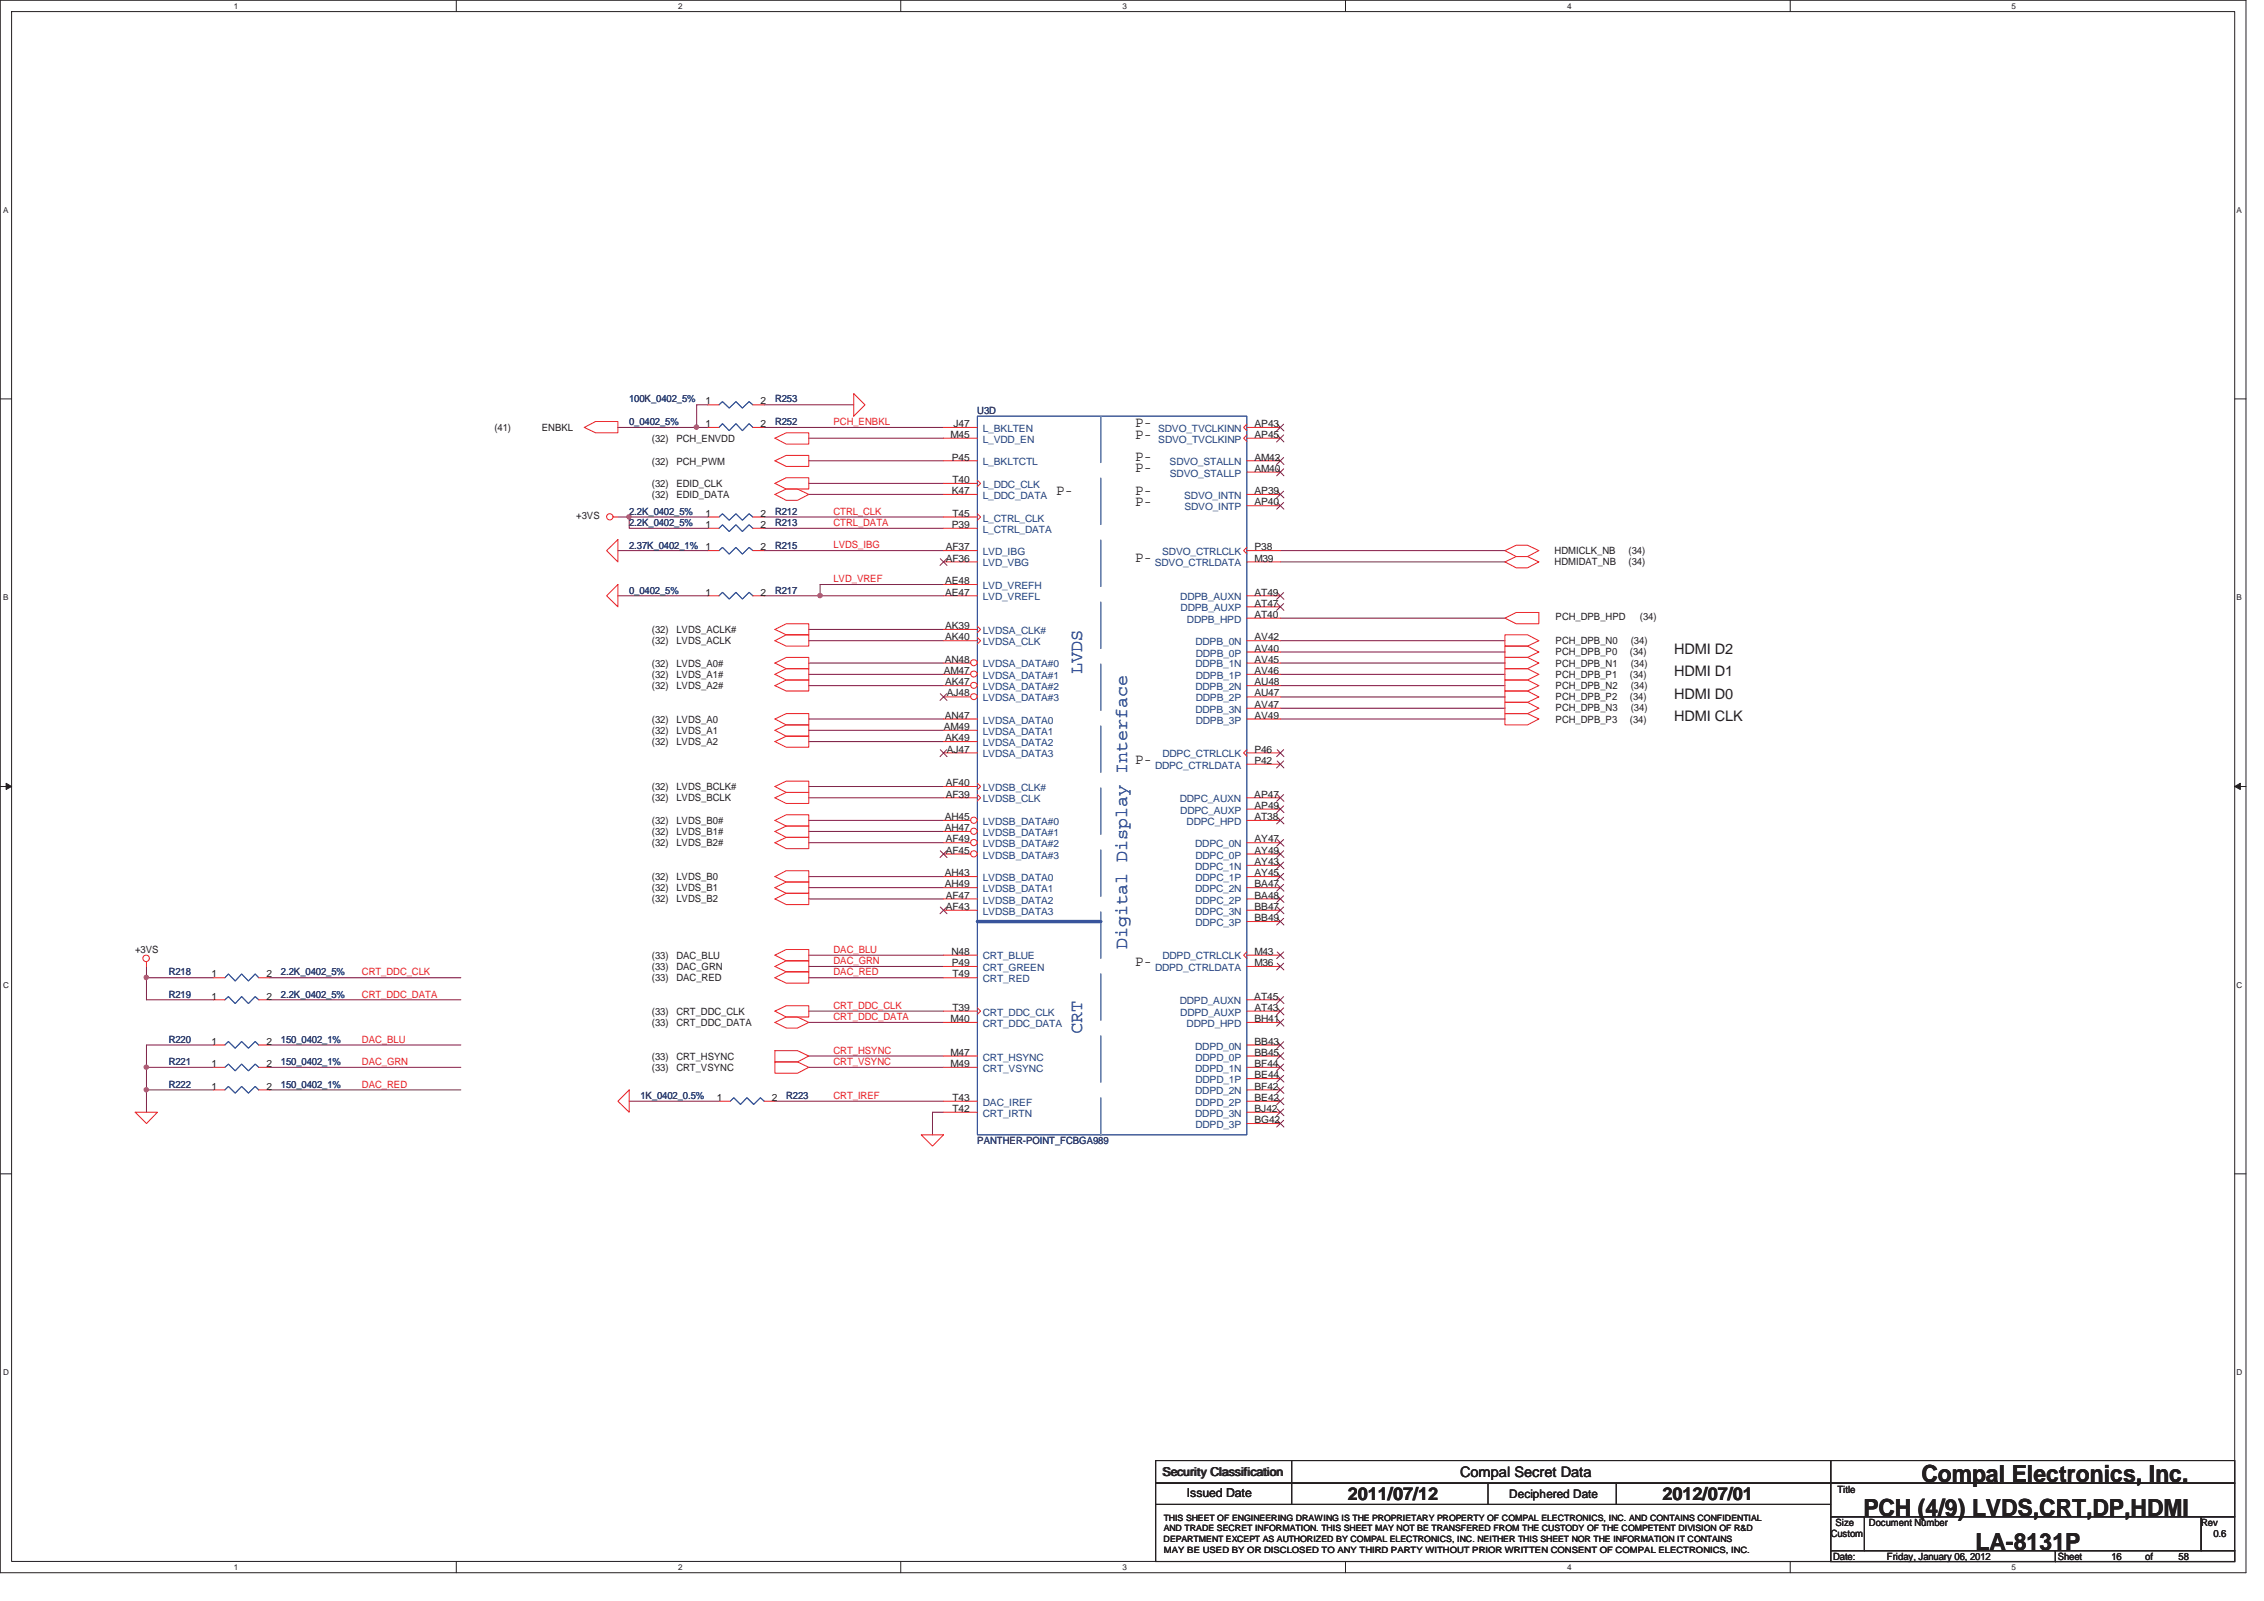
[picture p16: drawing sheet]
<svg xmlns="http://www.w3.org/2000/svg" width="297mm" height="210mm" viewBox="0 0 297 210" stroke-linecap="round" stroke-linejoin="round" font-family="sans-serif">
<defs><g id="words">
<g font-size="3.1" fill="#231f20">
<text x="252.1" y="194.4">Compal Electronics, Inc.</text>
<text x="244.5" y="198.9">PCH (4/9) LVDS,CRT,DP,HDMI</text>
<text x="259.2" y="203.3">LA-8131P</text>
</g>
<g font-size="2.3" fill="#3953a4">
<text x="142" y="88.4" transform="rotate(-90 142 88.4)">LVDS</text>
<text x="147.9" y="124.5" transform="rotate(-90 147.9 124.5)">Digital Display Interface</text>
<text x="142" y="135.6" transform="rotate(-90 142 135.6)">CRT</text>
</g>
<g font-size="2.3" fill="#231f20">
<text x="176.8" y="196.7">2011/07/12</text>
<text x="218.1" y="196.7">2012/07/01</text>
</g>
<g font-size="1.9" fill="#231f20">
<text x="148.9" y="56.1">P-</text>
<text x="148.9" y="57.5">P-</text>
<text x="138.5" y="64.9">P-</text>
<text x="148.9" y="60.5">P-</text>
<text x="148.9" y="61.9">P-</text>
<text x="148.9" y="64.9">P-</text>
<text x="148.9" y="66.3">P-</text>
<text x="148.9" y="73.7">P-</text>
<text x="219.6" y="85.7">HDMI D2</text>
<text x="219.6" y="88.6">HDMI D1</text>
<text x="219.6" y="91.6">HDMI D0</text>
<text x="219.6" y="94.6">HDMI CLK</text>
<text x="148.9" y="100.3">P-</text>
<text x="148.9" y="126.8">P-</text>
<text x="191.6" y="193.7">Compal Secret Data</text>
</g>
<g font-size="1.6" fill="#231f20">
<text x="152.5" y="193.6">Security Classification</text>
<text x="155.7" y="196.4">Issued Date</text>
<text x="198" y="196.5">Deciphered Date</text>
</g>
<g font-size="1.3" fill="#282973">
<text x="82.5" y="52.8">100K_0402_5%</text>
<text x="101.7" y="52.8">R253</text>
<text x="82.5" y="55.7">0_0402_5%</text>
<text x="101.7" y="55.7">R252</text>
<text x="128.2" y="54.3">U3D</text>
<text x="82.5" y="72">2.37K_0402_1%</text>
<text x="82.5" y="69">2.2K_0402_5%</text>
<text x="82.5" y="67.5">2.2K_0402_5%</text>
<text x="101.7" y="72">R215</text>
<text x="101.7" y="69">R213</text>
<text x="101.7" y="67.5">R212</text>
<text x="82.5" y="77.9">0_0402_5%</text>
<text x="101.7" y="77.9">R217</text>
<text x="22.1" y="130.9">R219</text>
<text x="22.1" y="127.9">R218</text>
<text x="36.9" y="130.9">2.2K_0402_5%</text>
<text x="36.9" y="127.9">2.2K_0402_5%</text>
<text x="22.1" y="136.8">R220</text>
<text x="36.9" y="136.8">150_0402_1%</text>
<text x="22.1" y="139.7">R221</text>
<text x="22.1" y="142.7">R222</text>
<text x="36.9" y="139.7">150_0402_1%</text>
<text x="36.9" y="142.7">150_0402_1%</text>
<text x="84" y="144.1">1K_0402_0.5%</text>
<text x="103.2" y="144.1">R223</text>
<text x="128.2" y="150">PANTHER-POINT_FCBGA989</text>
</g>
<g font-size="1.3" fill="#231f20">
<text x="92.6" y="53">1</text>
<text x="99.8" y="53">2</text>
<text x="64.9" y="56.5">(41)</text>
<text x="71.1" y="56.5">ENBKL</text>
<text x="85.5" y="58">(32)</text>
<text x="88.7" y="58">PCH_ENVDD</text>
<text x="92.6" y="56">1</text>
<text x="99.8" y="56">2</text>
<text x="124.7" y="57.4">M45</text>
<text x="125.1" y="56">J47</text>
<text x="164.6" y="57.4">AP45</text>
<text x="164.6" y="56">AP43</text>
<text x="85.5" y="60.9">(32)</text>
<text x="85.5" y="63.8">(32)</text>
<text x="85.5" y="65.3">(32)</text>
<text x="88.7" y="60.9">PCH_PWM</text>
<text x="88.7" y="63.8">EDID_CLK</text>
<text x="88.7" y="65.3">EDID_DATA</text>
<text x="124.9" y="60.4">P45</text>
<text x="124.9" y="64.8">K47</text>
<text x="125" y="63.4">T40</text>
<text x="164.6" y="61.9">AM40</text>
<text x="164.6" y="60.4">AM42</text>
<text x="164.6" y="64.8">AP39</text>
<text x="75.6" y="68.1">+3VS</text>
<text x="92.6" y="69.3">1</text>
<text x="92.6" y="67.8">1</text>
<text x="99.8" y="69.3">2</text>
<text x="99.8" y="67.8">2</text>
<text x="124.9" y="69.3">P39</text>
<text x="125" y="67.8">T45</text>
<text x="164.6" y="66.3">AP40</text>
<text x="92.6" y="72.2">1</text>
<text x="99.8" y="72.2">2</text>
<text x="124" y="76.6">AE48</text>
<text x="124.1" y="72.2">AF37</text>
<text x="124.1" y="73.7">AF36</text>
<text x="164.6" y="73.7">M39</text>
<text x="164.6" y="72.2">P38</text>
<text x="204" y="74.2">HDMIDAT_NB</text>
<text x="204" y="72.7">HDMICLK_NB</text>
<text x="213.7" y="72.7">(34)</text>
<text x="213.7" y="74.2">(34)</text>
<text x="85.5" y="83">(32)</text>
<text x="88.7" y="83">LVDS_ACLK#</text>
<text x="92.6" y="78.1">1</text>
<text x="99.8" y="78.1">2</text>
<text x="124" y="82.5">AK39</text>
<text x="124" y="84">AK40</text>
<text x="124" y="78.1">AE47</text>
<text x="164.6" y="81">AT40</text>
<text x="164.6" y="79.6">AT47</text>
<text x="164.6" y="84">AV42</text>
<text x="164.6" y="78.1">AT49</text>
<text x="204.1" y="81.4">PCH_DPB_HPD</text>
<text x="215.1" y="81.4">(34)</text>
<text x="85.5" y="84.5">(32)</text>
<text x="85.5" y="87.4">(32)</text>
<text x="85.5" y="88.9">(32)</text>
<text x="88.7" y="84.5">LVDS_ACLK</text>
<text x="88.7" y="87.4">LVDS_A0#</text>
<text x="88.7" y="88.9">LVDS_A1#</text>
<text x="123.8" y="88.4">AM47</text>
<text x="124" y="86.9">AN48</text>
<text x="124" y="89.9">AK47</text>
<text x="164.6" y="85.5">AV40</text>
<text x="164.6" y="88.4">AV46</text>
<text x="164.6" y="86.9">AV45</text>
<text x="164.6" y="89.9">AU48</text>
<text x="204.1" y="85.9">PCH_DPB_P0</text>
<text x="204.1" y="84.5">PCH_DPB_N0</text>
<text x="204.1" y="88.9">PCH_DPB_P1</text>
<text x="204.1" y="87.4">PCH_DPB_N1</text>
<text x="213.8" y="85.9">(34)</text>
<text x="213.8" y="88.9">(34)</text>
<text x="214" y="84.5">(34)</text>
<text x="214" y="87.4">(34)</text>
<text x="85.5" y="90.4">(32)</text>
<text x="85.5" y="94.8">(32)</text>
<text x="88.7" y="90.4">LVDS_A2#</text>
<text x="88.7" y="94.8">LVDS_A0</text>
<text x="123.8" y="95.7">AM49</text>
<text x="124" y="94.3">AN47</text>
<text x="124.2" y="91.3">AJ48</text>
<text x="164.6" y="91.3">AU47</text>
<text x="164.6" y="94.3">AV49</text>
<text x="164.6" y="92.8">AV47</text>
<text x="204.1" y="91.8">PCH_DPB_P2</text>
<text x="204.1" y="90.4">PCH_DPB_N2</text>
<text x="204.1" y="94.8">PCH_DPB_P3</text>
<text x="204.1" y="93.3">PCH_DPB_N3</text>
<text x="213.8" y="91.8">(34)</text>
<text x="213.8" y="94.8">(34)</text>
<text x="214" y="90.4">(34)</text>
<text x="214" y="93.3">(34)</text>
<text x="85.5" y="96.3">(32)</text>
<text x="85.5" y="97.8">(32)</text>
<text x="88.7" y="96.3">LVDS_A1</text>
<text x="88.7" y="97.8">LVDS_A2</text>
<text x="124" y="97.2">AK49</text>
<text x="124.2" y="98.7">AJ47</text>
<text x="164.6" y="98.7">P46</text>
<text x="164.6" y="100.2">P42</text>
<text x="85.5" y="103.6">(32)</text>
<text x="85.5" y="105.1">(32)</text>
<text x="88.7" y="103.6">LVDS_BCLK#</text>
<text x="88.7" y="105.1">LVDS_BCLK</text>
<text x="124" y="107.6">AH45</text>
<text x="124.1" y="103.1">AF40</text>
<text x="124.1" y="104.6">AF39</text>
<text x="164.6" y="104.6">AP47</text>
<text x="164.6" y="107.6">AT38</text>
<text x="164.6" y="106.1">AP49</text>
<text x="85.5" y="108">(32)</text>
<text x="85.5" y="109.5">(32)</text>
<text x="85.5" y="111">(32)</text>
<text x="88.7" y="108">LVDS_B0#</text>
<text x="88.7" y="109.5">LVDS_B1#</text>
<text x="88.7" y="111">LVDS_B2#</text>
<text x="124" y="109">AH47</text>
<text x="124.1" y="110.5">AF49</text>
<text x="124.1" y="112">AF45</text>
<text x="164.6" y="112">AY49</text>
<text x="164.6" y="110.5">AY47</text>
<text x="164.6" y="113.5">AY43</text>
<text x="85.5" y="115.4">(32)</text>
<text x="85.5" y="116.9">(32)</text>
<text x="85.5" y="118.4">(32)</text>
<text x="88.7" y="115.4">LVDS_B0</text>
<text x="88.7" y="116.9">LVDS_B1</text>
<text x="88.7" y="118.4">LVDS_B2</text>
<text x="124" y="114.9">AH43</text>
<text x="124" y="116.4">AH49</text>
<text x="124.1" y="117.9">AF47</text>
<text x="124.1" y="119.3">AF43</text>
<text x="164.6" y="114.9">AY45</text>
<text x="164.6" y="117.9">BA48</text>
<text x="164.6" y="116.4">BA47</text>
<text x="164.6" y="119.3">BB47</text>
<text x="17.7" y="125">+3VS</text>
<text x="85.5" y="125.7">(33)</text>
<text x="88.7" y="125.7">DAC_BLU</text>
<text x="124.8" y="125.2">N48</text>
<text x="164.6" y="125.2">M43</text>
<text x="164.6" y="120.8">BB49</text>
<text x="27.8" y="131.1">1</text>
<text x="27.8" y="128.2">1</text>
<text x="35" y="131.1">2</text>
<text x="35" y="128.2">2</text>
<text x="85.5" y="127.2">(33)</text>
<text x="85.5" y="128.7">(33)</text>
<text x="88.7" y="127.2">DAC_GRN</text>
<text x="88.7" y="128.7">DAC_RED</text>
<text x="124.9" y="126.7">P49</text>
<text x="125" y="128.2">T49</text>
<text x="164.6" y="131.1">AT45</text>
<text x="164.6" y="126.7">M36</text>
<text x="27.8" y="137">1</text>
<text x="35" y="137">2</text>
<text x="85.5" y="133.1">(33)</text>
<text x="85.5" y="134.6">(33)</text>
<text x="88.7" y="133.1">CRT_DDC_CLK</text>
<text x="88.7" y="134.6">CRT_DDC_DATA</text>
<text x="124.7" y="134.1">M40</text>
<text x="125" y="132.6">T39</text>
<text x="164.6" y="134.1">BH41</text>
<text x="164.6" y="137">BB43</text>
<text x="164.6" y="132.6">AT43</text>
<text x="27.8" y="140">1</text>
<text x="27.8" y="142.9">1</text>
<text x="35" y="140">2</text>
<text x="35" y="142.9">2</text>
<text x="85.5" y="139">(33)</text>
<text x="85.5" y="140.4">(33)</text>
<text x="88.7" y="139">CRT_HSYNC</text>
<text x="88.7" y="140.4">CRT_VSYNC</text>
<text x="124.7" y="138.5">M47</text>
<text x="124.7" y="140">M49</text>
<text x="164.6" y="138.5">BB45</text>
<text x="164.6" y="141.4">BE44</text>
<text x="164.6" y="142.9">BF42</text>
<text x="164.6" y="140">BF44</text>
<text x="94" y="144.4">1</text>
<text x="101.3" y="144.4">2</text>
<text x="125" y="145.8">T42</text>
<text x="125" y="144.4">T43</text>
<text x="164.6" y="144.4">BE42</text>
<text x="164.6" y="147.3">BG42</text>
<text x="164.6" y="145.8">BJ42</text>
<text x="241.1" y="195.8">Title</text>
<text x="240.2" y="201.6">Custom</text>
<text x="240.8" y="200.1">Size</text>
<text x="245.2" y="200.1">Document Number</text>
<text x="288.8" y="200.1">Rev</text>
<text x="290.4" y="201.6">0.6</text>
<text x="240.5" y="204.6">Date:</text>
<text x="247.6" y="204.5">Friday, January 06, 2012</text>
<text x="270" y="204.6">Sheet</text>
<text x="277" y="204.5">16</text>
<text x="281.4" y="204.5">of</text>
<text x="285.8" y="204.5">58</text>
</g>
<g font-size="1.3" fill="#ed2024">
<text x="109.4" y="55.7">PCH_ENBKL</text>
<text x="109.4" y="67.5">CTRL_CLK</text>
<text x="109.4" y="69">CTRL_DATA</text>
<text x="109.4" y="71.9">LVDS_IBG</text>
<text x="109.4" y="76.4">LVD_VREF</text>
<text x="109.4" y="125">DAC_BLU</text>
<text x="47.5" y="127.9">CRT_DDC_CLK</text>
<text x="47.5" y="130.8">CRT_DDC_DATA</text>
<text x="109.4" y="126.4">DAC_GRN</text>
<text x="109.4" y="127.9">DAC_RED</text>
<text x="47.5" y="136.8">DAC_BLU</text>
<text x="109.4" y="133.8">CRT_DDC_DATA</text>
<text x="109.4" y="132.3">CRT_DDC_CLK</text>
<text x="47.5" y="139.7">DAC_GRN</text>
<text x="47.5" y="142.7">DAC_RED</text>
<text x="109.4" y="138.2">CRT_HSYNC</text>
<text x="109.4" y="139.7">CRT_VSYNC</text>
<text x="109.4" y="144.1">CRT_IREF</text>
</g>
<g font-size="1.3" fill="#1d437e">
<text x="128.9" y="56.6">L_BKLTEN</text>
<text x="128.9" y="58.1">L_VDD_EN</text>
<text x="151.9" y="56.6">SDVO_TVCLKINN</text>
<text x="152" y="58.1">SDVO_TVCLKINP</text>
<text x="128.9" y="61">L_BKLTCTL</text>
<text x="128.9" y="64">L_DDC_CLK</text>
<text x="128.9" y="65.4">L_DDC_DATA</text>
<text x="153.5" y="61">SDVO_STALLN</text>
<text x="153.5" y="62.5">SDVO_STALLP</text>
<text x="155.4" y="65.4">SDVO_INTN</text>
<text x="128.9" y="68.4">L_CTRL_CLK</text>
<text x="128.9" y="69.9">L_CTRL_DATA</text>
<text x="155.4" y="66.9">SDVO_INTP</text>
<text x="128.9" y="77.3">LVD_VREFH</text>
<text x="128.9" y="72.8">LVD_IBG</text>
<text x="128.9" y="74.3">LVD_VBG</text>
<text x="151.5" y="74.3">SDVO_CTRLDATA</text>
<text x="152.5" y="72.8">SDVO_CTRLCLK</text>
<text x="128.9" y="83.2">LVDSA_CLK#</text>
<text x="128.9" y="78.7">LVD_VREFL</text>
<text x="154.9" y="78.7">DDPB_AUXN</text>
<text x="154.9" y="80.2">DDPB_AUXP</text>
<text x="155.7" y="81.7">DDPB_HPD</text>
<text x="128.9" y="84.6">LVDSA_CLK</text>
<text x="128.9" y="87.5">LVDSA_DATA#0</text>
<text x="128.9" y="89">LVDSA_DATA#1</text>
<text x="156.8" y="84.6">DDPB_0N</text>
<text x="156.8" y="87.5">DDPB_1N</text>
<text x="156.9" y="86.1">DDPB_0P</text>
<text x="156.9" y="89">DDPB_1P</text>
<text x="128.9" y="90.5">LVDSA_DATA#2</text>
<text x="128.9" y="92">LVDSA_DATA#3</text>
<text x="128.9" y="94.9">LVDSA_DATA0</text>
<text x="156.8" y="90.5">DDPB_2N</text>
<text x="156.8" y="93.5">DDPB_3N</text>
<text x="156.9" y="92">DDPB_2P</text>
<text x="156.9" y="94.9">DDPB_3P</text>
<text x="128.9" y="96.4">LVDSA_DATA1</text>
<text x="128.9" y="97.9">LVDSA_DATA2</text>
<text x="128.9" y="99.3">LVDSA_DATA3</text>
<text x="151.5" y="100.8">DDPC_CTRLDATA</text>
<text x="152.5" y="99.3">DDPC_CTRLCLK</text>
<text x="128.9" y="103.8">LVDSB_CLK#</text>
<text x="128.9" y="105.2">LVDSB_CLK</text>
<text x="154.8" y="105.2">DDPC_AUXN</text>
<text x="154.9" y="106.7">DDPC_AUXP</text>
<text x="128.9" y="108.2">LVDSB_DATA#0</text>
<text x="128.9" y="109.6">LVDSB_DATA#1</text>
<text x="128.9" y="111.1">LVDSB_DATA#2</text>
<text x="128.9" y="112.6">LVDSB_DATA#3</text>
<text x="155.7" y="108.2">DDPC_HPD</text>
<text x="156.8" y="111.1">DDPC_0N</text>
<text x="156.8" y="112.6">DDPC_0P</text>
<text x="128.9" y="115.6">LVDSB_DATA0</text>
<text x="128.9" y="117">LVDSB_DATA1</text>
<text x="128.9" y="118.5">LVDSB_DATA2</text>
<text x="128.9" y="120">LVDSB_DATA3</text>
<text x="156.8" y="114.1">DDPC_1N</text>
<text x="156.8" y="117">DDPC_2N</text>
<text x="156.8" y="120">DDPC_3N</text>
<text x="156.8" y="115.6">DDPC_1P</text>
<text x="156.8" y="118.5">DDPC_2P</text>
<text x="128.9" y="125.8">CRT_BLUE</text>
<text x="152.5" y="125.8">DDPD_CTRLCLK</text>
<text x="156.8" y="121.5">DDPC_3P</text>
<text x="128.9" y="127.3">CRT_GREEN</text>
<text x="128.9" y="128.8">CRT_RED</text>
<text x="151.5" y="127.3">DDPD_CTRLDATA</text>
<text x="154.8" y="131.7">DDPD_AUXN</text>
<text x="128.9" y="133.2">CRT_DDC_CLK</text>
<text x="128.9" y="134.7">CRT_DDC_DATA</text>
<text x="154.9" y="133.2">DDPD_AUXP</text>
<text x="155.7" y="134.7">DDPD_HPD</text>
<text x="156.8" y="137.7">DDPD_0N</text>
<text x="128.9" y="139.1">CRT_HSYNC</text>
<text x="128.9" y="140.6">CRT_VSYNC</text>
<text x="156.8" y="143.5">DDPD_2N</text>
<text x="156.8" y="140.6">DDPD_1N</text>
<text x="156.8" y="139.1">DDPD_0P</text>
<text x="156.8" y="142.1">DDPD_1P</text>
<text x="128.9" y="146.5">CRT_IRTN</text>
<text x="128.9" y="145">DAC_IREF</text>
<text x="156.8" y="146.5">DDPD_3N</text>
<text x="156.8" y="145">DDPD_2P</text>
<text x="156.8" y="148">DDPD_3P</text>
</g>
<g font-size="1.1" fill="#231f20">
<text x="30.7" y="1.2">1</text>
<text x="89" y="1.2">2</text>
<text x="147.3" y="1.2">3</text>
<text x="205.6" y="1.2">4</text>
<text x="263.9" y="1.2">5</text>
<text x=".4" y="27.9">A</text>
<text x="293.4" y="27.9">A</text>
<text x=".4" y="78.7">B</text>
<text x="293.4" y="78.7">B</text>
<text x=".4" y="129.5">C</text>
<text x="293.4" y="129.5">C</text>
<text x=".4" y="180.3">D</text>
<text x="293.4" y="180.3">D</text>
<text x="152.7" y="202.2">DEPARTMENT EXCEPT AS AUTHORIZED BY COMPAL ELECTRONICS, INC. NEITHER THIS SHEET NOR THE INFORMATION IT CONTAINS</text>
<text x="152.7" y="200.8">AND TRADE SECRET INFORMATION. THIS SHEET MAY NOT BE TRANSFERED FROM THE CUSTODY OF THE COMPETENT DIVISION OF R&amp;D</text>
<text x="152.7" y="203.6">MAY BE USED BY OR DISCLOSED TO ANY THIRD PARTY WITHOUT PRIOR WRITTEN CONSENT OF COMPAL ELECTRONICS, INC.</text>
<text x="152.7" y="199.4">THIS SHEET OF ENGINEERING DRAWING IS THE PROPRIETARY PROPERTY OF COMPAL ELECTRONICS, INC. AND CONTAINS CONFIDENTIAL</text>
<text x="30.7" y="206">1</text>
<text x="89" y="206">2</text>
<text x="147.3" y="206">3</text>
<text x="205.6" y="206">4</text>
<text x="263.9" y="206">5</text>
</g>
</g></defs>
<path d="M0 0h294.7v206.3h-294.7zM1.5 1.5h291.7v203.3h-291.7z" fill="none" stroke="#231f20" stroke-width=".13"/>
<g fill="#fff">
<path d="M30.7 .2h.6v1.2h-.6z"/>
<path d="M30.7 205h.6v1.2h-.6z"/>
</g>
<path d="M59.9 0v1.5M59.9 204.8v1.5" fill="none" stroke="#231f20" stroke-width=".13"/>
<g fill="#fff">
<path d="M89 .2h.6v1.2h-.6z"/>
<path d="M89 205h.6v1.2h-.6z"/>
</g>
<path d="M118.2 0v1.5M118.2 204.8v1.5" fill="none" stroke="#231f20" stroke-width=".13"/>
<g fill="#fff">
<path d="M147.4 .2h.5v1.2h-.5z"/>
<path d="M147.4 205h.5v1.2h-.5z"/>
</g>
<path d="M176.5 0v1.5M176.5 204.8v1.5" fill="none" stroke="#231f20" stroke-width=".13"/>
<g fill="#fff">
<path d="M205.7 .2h.6v1.2h-.6z"/>
<path d="M205.7 205h.6v1.2h-.6z"/>
</g>
<path d="M234.9 0v1.5M234.9 204.8v1.5" fill="none" stroke="#231f20" stroke-width=".13"/>
<g fill="#fff">
<path d="M264 .2h.6v1.2h-.6z"/>
<path d="M264 205h.6v1.2h-.6z"/>
<path d="M.4 26.9h.7v1.2h-.7z"/>
<path d="M293.6 26.9h.7v1.2h-.7z"/>
<path d="M.4 77.7h.7v1.2h-.7z"/>
<path d="M293.6 77.7h.7v1.2h-.7z"/>
</g>
<path d="M0 52.3h1.5M293.2 52.3h1.5" fill="none" stroke="#231f20" stroke-width=".13"/>
<g fill="#fff">
<path d="M.4 128.6h.8v1.1h-.8z"/>
<path d="M293.6 128.6h.7v1.1h-.7z"/>
</g>
<path d="M0 103.2h1.5M293.2 103.2h1.5" fill="none" stroke="#231f20" stroke-width=".13"/>
<path d="M.8 102.7l.7 .5-.7 .3z" fill="#231f20"/>
<path d="M.8 102.7l.7 .5-.7 .3z" fill="none" stroke="#231f20" stroke-width=".13"/>
<path d="M293.2 103.2l.7-.5v.8z" fill="#231f20"/>
<path d="M293.2 103.2l.7-.5v.8z" fill="none" stroke="#231f20" stroke-width=".13"/>
<g fill="#fff">
<path d="M.4 179.4h.8v1.1h-.8z"/>
<path d="M293.6 179.4h.7v1.1h-.7z"/>
</g>
<path d="M0 154h1.5M293.2 154h1.5" fill="none" stroke="#231f20" stroke-width=".13"/>
<path d="M100.3 67.8h23.5M100.3 78.1h23.5" fill="none" stroke="#7f1442" stroke-width=".13"/>
<circle cx="107.6" cy="78.1" r=".29" fill="#b9529f"/>
<circle cx="107.6" cy="78.1" r=".29" fill="none" stroke="#b9529f" stroke-width=".13"/>
<g fill="none" stroke="#7f1442" stroke-width=".13">
<path d="M100.3 56.1h23.5M106.1 57.5h17.7M81.1 78.1h11.8M81.1 72.2h11.8M82.5 67.8h10.4M100.3 69.3h23.5M100.3 72.2h23.5M106.1 60.4h17.7M106.1 63.4h17.7M106.1 64.8h17.7M123.8 76.7h-16.2v1.4M106.1 88.4h17.7"/>
<path d="M106.1 94.3h17.7M106.1 89.9h17.7M106.1 82.6h17.7M106.1 95.8h17.7M106.1 97.3h17.7M106.1 87h17.7M106.1 84h17.7M106.1 134.1h17.7M106.1 132.6h17.7M106.1 138.5h17.7M106.1 140h17.7M106.1 125.3h17.7"/>
<path d="M106.1 126.8h17.7M106.1 128.2h17.7M82.5 144.4h11.8M101.7 144.4h22.1M123.8 145.9h-1.5v2.9"/>
</g>
<circle cx="82.5" cy="67.8" r=".28" fill="#b9529f"/>
<circle cx="82.5" cy="67.8" r=".28" fill="none" stroke="#b9529f" stroke-width=".13"/>
<path d="M82.5 67.8v1.5h10.4M28 128.2h-8.8v2.9h8.8M35.4 128.2h25.1M35.4 131.1h25.1" fill="none" stroke="#7f1442" stroke-width=".13"/>
<circle cx="19.2" cy="128.2" r=".29" fill="#b9529f"/>
<circle cx="19.2" cy="128.2" r=".29" fill="none" stroke="#b9529f" stroke-width=".13"/>
<path d="M19.2 126.8v1.4M28 137.1h-8.8v2.9M35.4 137.1h25.1M35.4 140h25.1M19.2 142.9v3M35.4 142.9h25.1" fill="none" stroke="#7f1442" stroke-width=".13"/>
<circle cx="19.2" cy="142.9" r=".28" fill="#b9529f"/>
<circle cx="19.2" cy="142.9" r=".28" fill="none" stroke="#b9529f" stroke-width=".13"/>
<path d="M28 140h-8.8v2.9h8.8" fill="none" stroke="#7f1442" stroke-width=".13"/>
<circle cx="19.2" cy="140" r=".28" fill="#b9529f"/>
<circle cx="19.2" cy="140" r=".28" fill="none" stroke="#b9529f" stroke-width=".13"/>
<g fill="none" stroke="#7f1442" stroke-width=".13">
<path d="M81.1 56.1h10.3M81.1 67.8h1.4M168 73.7h29.4M168 72.2h29.4M168 89.9h29.4M168 91.4h29.4M168 84h29.4M168 92.9h29.4M168 94.3h29.4M168 81.1h29.4M168 85.5h29.4M168 87h29.4"/>
<path d="M168 88.4h29.4M106.1 109h17.7M106.1 115h17.7M106.1 110.5h17.7M106.1 116.4h17.7M106.1 117.9h17.7M106.1 107.6h17.7M106.1 103.2h17.7M106.1 104.6h17.7"/>
</g>
<circle cx="91.4" cy="56" r=".29" fill="#b9529f"/>
<circle cx="91.4" cy="56" r=".29" fill="none" stroke="#b9529f" stroke-width=".13"/>
<path d="M92.9 53.1h-1.5v3h1.5M100.3 53.1h11.7" fill="none" stroke="#7f1442" stroke-width=".13"/>
<g fill="none" stroke="#ed2024" stroke-width=".13">
<path d="M76.7 56.1l1.4-.8h3v1.5h-3zM101.7 57.5l1.5-.7h2.9v1.4h-2.9zM112 51.6l1.5 1.5-1.5 1.5zM123.8 56.1h4.4M123.8 57.5h4.4M79.6 72.2l1.5-1.4v2.9zM80.5 67.8h.6M81.1 76.7v2.9l-1.5-1.5zM92.9 72.2h1.4M92.9 78.1h1.4M98.8 72.2h1.5M98.8 78.1h1.5"/>
<path d="M101.7 60.4l1.5-.7h2.9v1.5h-2.9zM101.7 63.4l1.5-.7h2.9v1.4h-2.9zM101.7 64.8l1.5-.7h1.4l1.5 .7-1.5 .8h-1.4zM123.8 60.4h4.4M123.8 67.8h4.4M123.8 69.3h4.4M123.8 63.4h4.4M123.8 64.8h4.4M128.2 67.4l.5 .4-.5 .4M128.2 63l.5 .4-.5 .4M197.4 73.7l1.5-.7h1.5l1.5 .7-1.5 .8h-1.5zM197.4 72.2l1.5-.7h1.5l1.5 .7-1.5 .8h-1.5z"/>
<path d="M101.7 82.6l1.5-.8h2.9v1.5h-2.9zM101.7 84l1.5-.7h2.9v1.4h-2.9zM101.7 87l1.5-.8h2.9v1.5h-2.9zM101.7 88.4l1.5-.7h2.9v1.5h-2.9zM101.7 89.9l1.5-.7h2.9v1.4h-2.9zM101.7 94.3l1.5-.7h2.9v1.5h-2.9zM101.7 95.8l1.5-.7h2.9v1.5h-2.9zM101.7 97.3l1.5-.7h2.9v1.4h-2.9zM123.8 82.6h4.4M123.8 84h4.4M128.2 82.1l.5 .5-.5 .4M128.2 83.6l.5 .4-.5 .5"/>
<path d="M197.4 84.7h3l1.5 .8-1.5 .7h-3zM197.4 83.3h3l1.5 .7-1.5 .7h-3zM197.4 87.7h3l1.5 .7-1.5 .8h-3zM197.4 86.2h3l1.5 .8-1.5 .7h-3zM197.4 90.6h3l1.5 .8-1.5 .7h-3zM197.4 89.2h3l1.5 .7-1.5 .7h-3zM197.4 93.6h3l1.5 .7-1.5 .8h-3zM197.4 92.1h3l1.5 .8-1.5 .7h-3zM197.4 81.1l1.5-.8h3v1.5h-3zM101.7 107.6l1.5-.7h2.9v1.4h-2.9zM101.7 109l1.5-.7h2.9v1.5h-2.9zM101.7 110.5l1.5-.7h2.9v1.5h-2.9z"/>
<path d="M101.7 115l1.5-.8h2.9v1.5h-2.9zM101.7 116.4l1.5-.7h2.9v1.5h-2.9zM101.7 117.9l1.5-.7h2.9v1.4h-2.9zM101.7 103.2l1.5-.7h2.9v1.4h-2.9zM101.7 104.6l1.5-.7h2.9v1.5h-2.9zM19.2 126.2v.6M28 140h1.5M33.9 140h1.5M101.7 125.3l1.5-.8h2.9v1.5h-2.9zM101.7 126.8l1.5-.8h2.9v1.5h-2.9zM101.7 128.2l1.5-.7h2.9v1.4h-2.9zM101.7 132.6l1.5-.7h2.9v1.5h-2.9z"/>
<path d="M101.7 134.1l1.5-.7h1.4l1.5 .7-1.5 .7h-1.4zM101.7 137.8h2.9l1.5 .7-1.5 .8h-2.9zM101.7 139.3h2.9l1.5 .7-1.5 .8h-2.9zM17.7 145.9h3l-1.5 1.5zM82.5 142.9v3l-1.4-1.5zM120.9 148.8h2.9l-1.5 1.5z"/>
<circle cx="80" cy="67.8" r=".42"/>
<circle cx="19.2" cy="125.7" r=".43"/>
</g>
<g fill="none" stroke="#231f20" stroke-width=".13">
<path d="M151.6 191.6h88.6v2.9h-88.6zM151.6 194.5h88.6v2.8h-88.6zM151.6 197.3h88.6v7.5h-88.6zM169.5 191.6v5.7M195.2 194.5v2.8M212.1 194.5v2.8M240.2 191.6h53v2.9h-53zM240.2 194.5h53v4.4h-53zM240.2 198.9h4.4v4.5h-4.4zM244.6 198.9h44.2v4.5h-44.2zM288.8 198.9h4.4v4.5h-4.4zM240.2 203.4h29.5v1.4h-29.5z"/>
<path d="M269.7 203.4h23.5v1.4h-23.5z"/>
</g>
<path d="M128.2 54.6h35.4v94.2h-35.4zM94.3 72.2l.5-.4 .9 .9 .9-.9 .8 .9 .9-.9 .5 .4M94.3 78.1l.5-.4 .9 .9 .9-.9 .8 .9 .9-.9 .5 .4M29.5 140l.5-.4 .9 .8 .8-.8 .9 .8 .9-.8 .4 .4" fill="none" stroke="#3953a4" stroke-width=".13"/>
<path d="M144.4 54.6v94.2M144.4 148.8h.1" fill="none" stroke="#fff" stroke-width=".13" stroke-dasharray="6.1 2"/>
<path d="M144.4 54.6v94.2M144.4 148.8h.1" fill="none" stroke="#3953a4" stroke-width=".13" stroke-dasharray="6.1 2"/>
<path d="M128.2 120.9h16.2" fill="none" stroke="#3953a4" stroke-width=".42"/>
<circle cx="127.8" cy="86.9" r=".41" fill="#fff"/>
<g fill="none" stroke="#ed2024" stroke-width=".13">
<path d="M123.8 87h3.6"/>
<circle cx="127.8" cy="86.9" r=".41"/>
</g>
<circle cx="127.8" cy="88.4" r=".41" fill="#fff"/>
<g fill="none" stroke="#ed2024" stroke-width=".13">
<path d="M123.8 88.4h3.6"/>
<circle cx="127.8" cy="88.4" r=".41"/>
</g>
<circle cx="127.8" cy="89.9" r=".41" fill="#fff"/>
<g fill="none" stroke="#ed2024" stroke-width=".13">
<path d="M123.8 89.9h3.6"/>
<circle cx="127.8" cy="89.9" r=".41"/>
</g>
<circle cx="127.8" cy="91.4" r=".41" fill="#fff"/>
<g fill="none" stroke="#ed2024" stroke-width=".13">
<path d="M123.8 91.4h3.6M123.8 94.3h4.4M123.8 95.8h4.4M123.8 97.3h4.4M123.8 98.7h4.4M123.8 103.2h4.4M123.8 104.6h4.4M128.2 102.7l.5 .5-.5 .4M128.2 104.2l.5 .4-.5 .5"/>
<circle cx="127.8" cy="91.4" r=".41"/>
</g>
<path d="M123.4 91l.8 .9M123.4 98.3l.8 .9M124.2 91l-.9 .9M124.2 98.3l-.9 .9" fill="none" stroke="#7f421c" stroke-width=".13"/>
<circle cx="127.8" cy="107.6" r=".42" fill="#fff"/>
<g fill="none" stroke="#ed2024" stroke-width=".13">
<path d="M123.8 107.6h3.6"/>
<circle cx="127.8" cy="107.6" r=".42"/>
</g>
<circle cx="127.8" cy="109" r=".42" fill="#fff"/>
<g fill="none" stroke="#ed2024" stroke-width=".13">
<path d="M123.8 109h3.6"/>
<circle cx="127.8" cy="109" r=".42"/>
</g>
<circle cx="127.8" cy="110.5" r=".42" fill="#fff"/>
<g fill="none" stroke="#ed2024" stroke-width=".13">
<path d="M123.8 110.5h3.6"/>
<circle cx="127.8" cy="110.5" r=".42"/>
</g>
<circle cx="127.8" cy="112" r=".42" fill="#fff"/>
<g fill="none" stroke="#ed2024" stroke-width=".13">
<path d="M92.9 56.1h1.4M92.9 53.1h1.4M98.8 56.1h1.5M98.8 53.1h1.5M163.6 57l-.4 .5 .4 .4M163.6 55.6l-.4 .5 .4 .4M163.6 57.5h4.4M163.6 56.1h4.4M92.9 69.3h1.4M92.9 67.8h1.4M98.8 69.3h1.5M98.8 67.8h1.5"/>
<path d="M123.8 76.7h4.4M123.8 78.1h4.4M123.8 72.2h4.4M123.8 73.7h4.4M163.6 71.8l-.4 .4 .4 .4M163.6 78.1h4.4M163.6 72.2h4.4M163.6 73.7h4.4M163.6 79.6h4.4M163.6 61.9h4.4M163.6 60.4h4.4M163.6 66.3h4.4"/>
<path d="M163.6 64.8h4.4M163.6 98.3l-.4 .4 .4 .5M163.6 84h4.4M163.6 87h4.4M163.6 89.9h4.4M163.6 92.9h4.4M163.6 85.5h4.4M163.6 88.4h4.4M163.6 91.4h4.4M163.6 94.3h4.4M163.6 98.7h4.4M163.6 81.1h4.4"/>
<path d="M123.8 112h3.6M123.8 115h4.4M123.8 116.4h4.4M123.8 119.4h4.4M123.8 117.9h4.4M163.6 112h4.4M163.6 115h4.4M163.6 110.5h4.4M163.6 113.5h4.4M163.6 116.4h4.4M163.6 119.4h4.4M163.6 117.9h4.4"/>
<path d="M163.6 100.2h4.4M163.6 104.6h4.4M163.6 106.1h4.4M163.6 107.6h4.4M28 137.1h1.5M28 128.2h1.5M28 131.1h1.5M33.9 137.1h1.5M33.9 128.2h1.5M33.9 131.1h1.5M123.8 140h4.4M123.8 138.5h4.4"/>
<path d="M123.8 125.3h4.4M123.8 132.6h4.4M123.8 134.1h4.4M123.8 126.8h4.4M123.8 128.2h4.4M128.2 132.2l.5 .4-.5 .4M163.6 124.9l-.4 .4 .4 .4M163.6 137.1h4.4M163.6 140h4.4M163.6 120.9h4.4M163.6 138.5h4.4M163.6 125.3h4.4"/>
<path d="M163.6 132.6h4.4M163.6 134.1h4.4M163.6 126.8h4.4M163.6 131.1h4.4M28 142.9h1.5M33.9 142.9h1.5M94.3 144.4h1.5M100.3 144.4h1.4M123.8 145.9h4.4M123.8 144.4h4.4M163.6 142.9h4.4M163.6 145.9h4.4"/>
<path d="M163.6 144.4h4.4M163.6 147.4h4.4M163.6 141.5h4.4"/>
<circle cx="127.8" cy="112" r=".42"/>
</g>
<g fill="none" stroke="#7f421c" stroke-width=".13">
<path d="M167.6 57l.9 1M167.6 55.6l.9 .9M168.4 57l-.9 1M168.4 55.6l-.9 .9M123.4 73.3l.8 .9M124.2 73.3l-.9 .9M167.6 77.7l.9 .9M167.6 79.2l.9 .8M167.6 61.5l.9 .9M167.6 60l.9 .9M167.6 65.9l.9 .9M167.6 64.4l.9 .9"/>
<path d="M168.4 77.7l-.9 .9M168.4 79.2l-.9 .8M168.4 61.5l-.9 .9M168.4 60l-.9 .9M168.4 65.9l-.9 .9M168.4 64.4l-.9 .9M167.6 98.3l.9 .9M167.6 99.8l.9 .9M168.4 98.3l-.9 .9M168.4 99.8l-.9 .9M123.4 111.6l.8 .9M123.4 119l.8 .8"/>
<path d="M124.2 111.6l-.9 .9M124.2 119l-.9 .8M167.6 110.1l.9 .9M167.6 113.1l.9 .9M167.6 116l.9 .9M167.6 119l.9 .8M167.6 114.6l.9 .8M167.6 111.6l.9 .9M167.6 117.5l.9 .9M167.6 104.2l.9 .9M167.6 105.7l.9 .9M167.6 107.2l.9 .9"/>
<path d="M168.4 110.1l-.9 .9M168.4 113.1l-.9 .9M168.4 116l-.9 .9M168.4 119l-.9 .8M168.4 114.6l-.9 .8M168.4 111.6l-.9 .9M168.4 117.5l-.9 .9M168.4 104.2l-.9 .9M168.4 105.7l-.9 .9M168.4 107.2l-.9 .9M167.6 136.6l.9 1M167.6 139.6l.9 .8"/>
<path d="M167.6 120.4l.9 .9M167.6 138.1l.9 .9M167.6 124.9l.9 .8M167.6 126.3l.9 .9M167.6 130.7l.9 .9M167.6 132.2l.9 .9M167.6 133.7l.9 .9M168.4 136.6l-.9 1M168.4 139.6l-.9 .8M168.4 120.4l-.9 .9M168.4 138.1l-.9 .9M168.4 124.9l-.9 .8"/>
<path d="M168.4 126.3l-.9 .9M168.4 130.7l-.9 .9M168.4 132.2l-.9 .9M168.4 133.7l-.9 .9M167.6 142.5l.9 .9M167.6 145.5l.9 .8M167.6 144l.9 .9M167.6 146.9l.9 .9M167.6 141l.9 .9M168.4 142.5l-.9 .9M168.4 145.5l-.9 .8M168.4 144l-.9 .9"/>
<path d="M168.4 146.9l-.9 .9M168.4 141l-.9 .9"/>
</g>
<path d="M94.3 53.1l.5-.4 .9 .8 .9-.8 .8 .8 .9-.8 .5 .4M94.3 56.1l.5-.5 .9 .9 .9-.9 .8 .9 .9-.9 .5 .5M94.3 69.3l.5-.5 .9 .9 .9-.9 .8 .9 .9-.9 .5 .5M94.3 67.8l.5-.4 .9 .8 .9-.8 .8 .8 .9-.8 .5 .4M29.5 137.1l.5-.5 .9 .9 .8-.9 .9 .9 .9-.9 .4 .5M29.5 131.1l.5-.4 .9 .9 .8-.9 .9 .9 .9-.9 .4 .4M29.5 128.2l.5-.5 .9 1 .8-1 .9 1 .9-1 .4 .5M29.5 142.9l.5-.4 .9 .9 .8-.9 .9 .9 .9-.9 .4 .4M95.8 144.4l.5-.4 .9 .9 .8-.9 .9 .9 .9-.9 .5 .4" fill="none" stroke="#3953a4" stroke-width=".13"/>
<circle cx="107.6" cy="78.1" r=".29" fill="#b9529f"/>
<circle cx="107.6" cy="78.1" r=".29" fill="none" stroke="#b9529f" stroke-width=".13"/>
<circle cx="82.5" cy="67.8" r=".28" fill="#b9529f"/>
<circle cx="82.5" cy="67.8" r=".28" fill="none" stroke="#b9529f" stroke-width=".13"/>
<circle cx="19.2" cy="128.2" r=".29" fill="#b9529f"/>
<circle cx="19.2" cy="128.2" r=".29" fill="none" stroke="#b9529f" stroke-width=".13"/>
<circle cx="19.2" cy="142.9" r=".28" fill="#b9529f"/>
<circle cx="19.2" cy="142.9" r=".28" fill="none" stroke="#b9529f" stroke-width=".13"/>
<circle cx="19.2" cy="140" r=".28" fill="#b9529f"/>
<circle cx="19.2" cy="140" r=".28" fill="none" stroke="#b9529f" stroke-width=".13"/>
<circle cx="91.4" cy="56" r=".29" fill="#b9529f"/>
<circle cx="91.4" cy="56" r=".29" fill="none" stroke="#b9529f" stroke-width=".13"/>
<use href="#words"/>
</svg>
